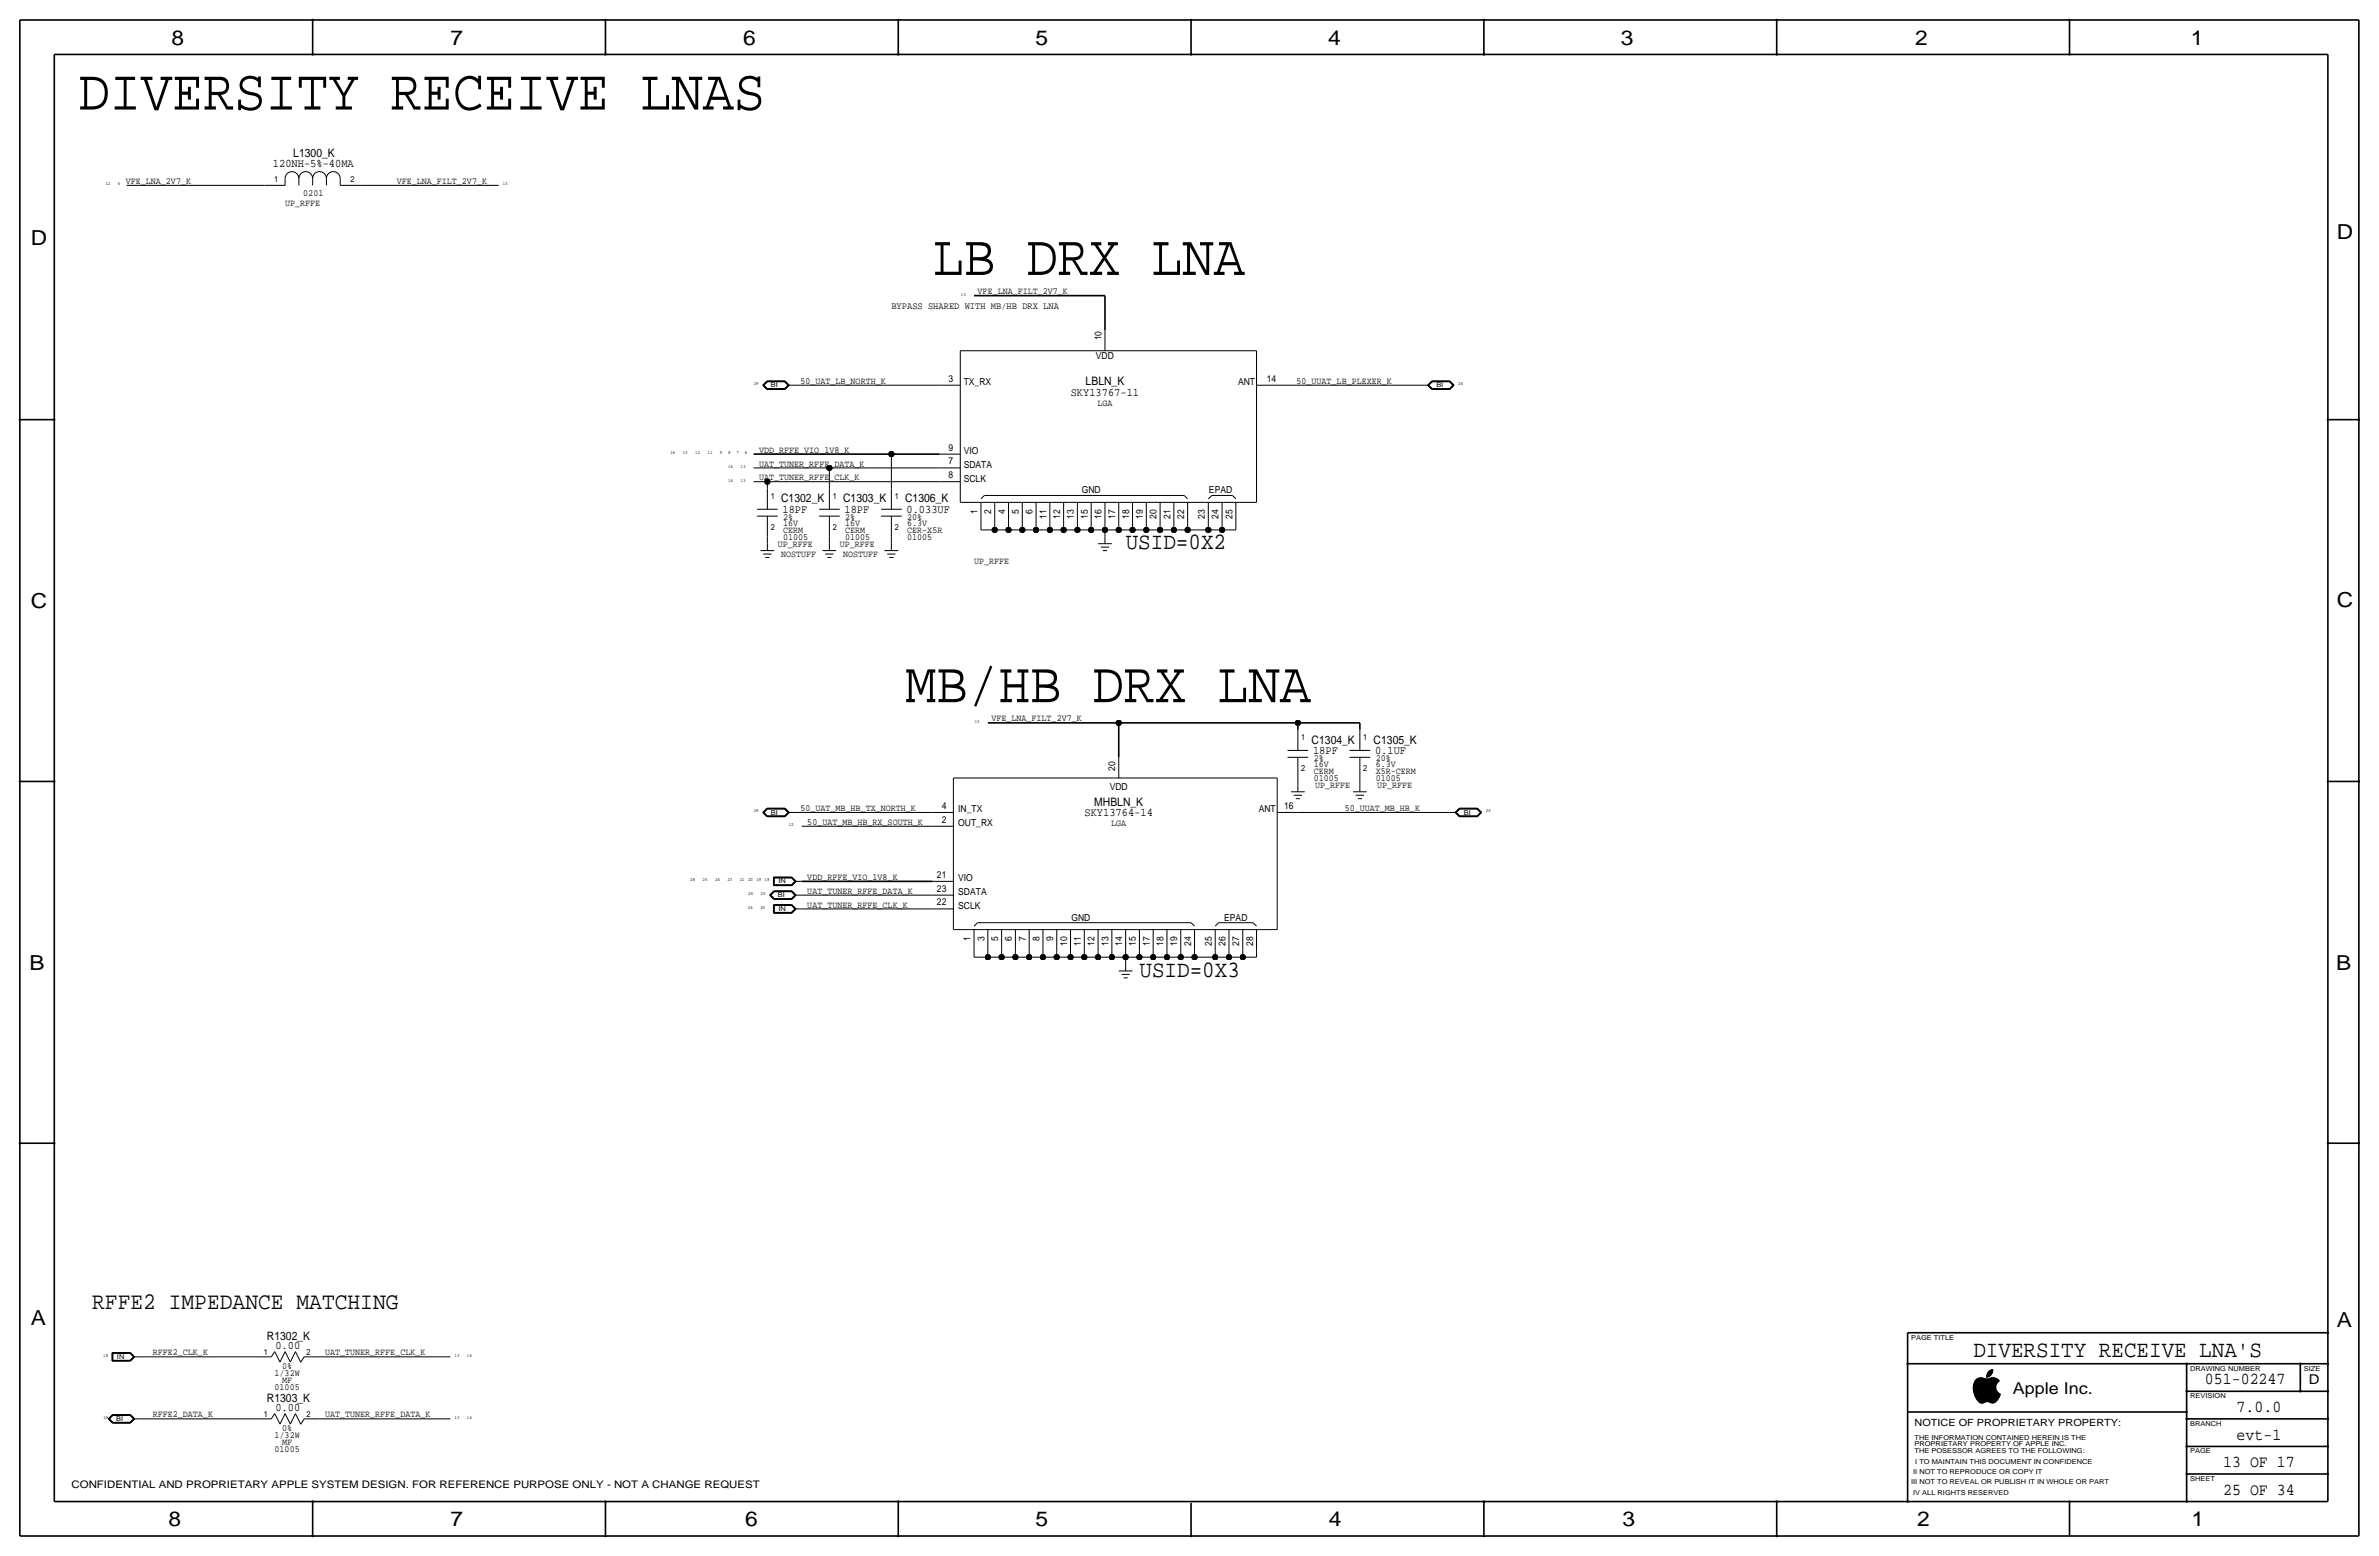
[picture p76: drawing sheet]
<svg xmlns="http://www.w3.org/2000/svg" width="877mm" height="574mm" viewBox="0 0 877 574" stroke-linecap="round" stroke-linejoin="round" font-family="sans-serif">
<defs><g id="words">
<g font-size="21.5">
<text x="28.9" y="40.4">DIVERSITY RECEIVE LNAS</text>
<text x="343.9" y="101.3">LB DRX LNA</text>
<text x="333.7" y="258.8">MB/HB DRX LNA</text>
</g>
<text font-size="8.8" x="34" y="482.3">RFFE2 IMPEDANCE MATCHING</text>
<g font-size="8.6">
<text x="415" y="202.5">USID=0X2</text>
<text x="420.1" y="360">USID=0X3</text>
<text x="727.5" y="500.1">DIVERSITY RECEIVE LNA'S</text>
</g>
<g font-size="7.6">
<text x="63.2" y="16.5">8</text>
<text x="166.1" y="16.5">7</text>
<text x="274" y="16.5">6</text>
<text x="381.7" y="16.5">5</text>
<text x="489.7" y="16.5">4</text>
<text x="597.6" y="16.5">3</text>
<text x="706.1" y="16.5">2</text>
<text x="807.7" y="16.5">1</text>
<text x="861.5" y="88.1">D</text>
<text x="11.4" y="90.4">D</text>
<text x="11.4" y="224.3">C</text>
<text x="861.5" y="223.8">C</text>
<text x="10.8" y="357.6">B</text>
<text x="861.3" y="357.4">B</text>
<text x="11.3" y="488.4">A</text>
<text x="861.5" y="489.2">A</text>
<text x="62.2" y="562.6">8</text>
<text x="166" y="562.6">7</text>
<text x="274.8" y="562.6">6</text>
<text x="381.7" y="562.6">5</text>
<text x="489.9" y="562.6">4</text>
<text x="598.1" y="562.6">3</text>
<text x="706.8" y="562.6">2</text>
<text x="807.9" y="562.6">1</text>
</g>
<g font-size="6.2">
<text x="812.9" y="510.3">051-02247</text>
<text x="824.6" y="520.4">7.0.0</text>
<text x="824.6" y="530.6">evt-1</text>
<text x="819.6" y="540.8">13 OF 17</text>
<text x="819.6" y="550.9">25 OF 34</text>
</g>
<text font-size="6" x="742.1" y="513.9">Apple Inc.</text>
<text font-size="5" x="851.2" y="510.3">D</text>
<g font-size="4.3">
<text x="108.1" y="57.9">L1300_K</text>
<text x="100.6" y="61.5">120NH-5%-40MA</text>
<text x="400.3" y="142">LBLN_K</text>
<text x="394.8" y="145.8">SKY13767-11</text>
<text x="288" y="185.2">C1302_K</text>
<text x="310.8" y="185.2">C1303_K</text>
<text x="333.7" y="185.2">C1306_K</text>
<text x="288.5" y="189">18PF</text>
<text x="311.4" y="189">18PF</text>
<text x="334.2" y="189">0.033UF</text>
<text x="483.6" y="274.1">C1304_K</text>
<text x="506.4" y="274.1">C1305_K</text>
<text x="484.1" y="277.9">18PF</text>
<text x="506.9" y="277.9">0.1UF</text>
<text x="403.4" y="296.9">MHBLN_K</text>
<text x="399.8" y="300.7">SKY13764-14</text>
<text x="98.4" y="493.8">R1302_K</text>
<text x="101.5" y="497.3">0.00</text>
<text x="98.4" y="516.6">R1303_K</text>
<text x="101.5" y="520.2">0.00</text>
</g>
<text font-size="3.8" x="26.4" y="548.4">CONFIDENTIAL AND PROPRIETARY APPLE SYSTEM DESIGN. FOR REFERENCE PURPOSE ONLY - NOT A CHANGE REQUEST</text>
<text font-size="3.7" x="705.8" y="525.5">NOTICE OF PROPRIETARY PROPERTY:</text>
<text font-size="3.6" x="328.6" y="114">BYPASS SHARED WITH MB/HB DRX LNA</text>
<g font-size="3.5">
<text x="46.4" y="67.8">VFE_LNA_2V7_K</text>
<text x="146.3" y="67.8">VFE_LNA_FILT_2V7_K</text>
<text x="105.1" y="75.9">UP_RFFE</text>
<text x="111.8" y="72.4">0201</text>
<text x="360.4" y="108.5">VFE_LNA_FILT_2V7_K</text>
<text x="406.1" y="125.5" transform="rotate(-90 406.1 125.5)">10</text>
<text x="404" y="132.3">VDD</text>
<text x="295.1" y="141.5">50_UAT_LB_NORTH_K</text>
<text x="349.7" y="140.7">3</text>
<text x="355.3" y="142">TX_RX</text>
<text x="456.4" y="142">ANT</text>
<text x="467.1" y="140.7">14</text>
<text x="478" y="141.5">50_UUAT_LB_PLEXER_K</text>
<text x="404.6" y="149.6">LGA</text>
<text x="279.9" y="166.9">VDD_RFFE_VIO_1V8_K</text>
<text x="349.7" y="166.1">9</text>
<text x="355.3" y="167.4">VIO</text>
<text x="279.9" y="172">UAT_TUNER_RFFE_DATA_K</text>
<text x="349.7" y="171.2">7</text>
<text x="355.3" y="172.5">SDATA</text>
<text x="279.9" y="177">UAT_TUNER_RFFE_CLK_K</text>
<text x="349.7" y="176.3">8</text>
<text x="355.3" y="177.5">SCLK</text>
<text x="398.8" y="181.9">GND</text>
<text x="445.7" y="181.9">EPAD</text>
<text x="288.7" y="191.5">2%</text>
<text x="311.6" y="191.5">2%</text>
<text x="334.5" y="191.5">20%</text>
<text x="360.4" y="189.5" transform="rotate(-90 360.4 189.5)">1</text>
<text x="365.4" y="189.5" transform="rotate(-90 365.4 189.5)">2</text>
<text x="370.5" y="189.5" transform="rotate(-90 370.5 189.5)">4</text>
<text x="375.6" y="189.5" transform="rotate(-90 375.6 189.5)">5</text>
<text x="380.7" y="189.5" transform="rotate(-90 380.7 189.5)">6</text>
<text x="385.8" y="191.2" transform="rotate(-90 385.8 191.2)">11</text>
<text x="390.8" y="191.2" transform="rotate(-90 390.8 191.2)">12</text>
<text x="395.9" y="191.2" transform="rotate(-90 395.9 191.2)">13</text>
<text x="401" y="191.2" transform="rotate(-90 401 191.2)">15</text>
<text x="406.1" y="191.2" transform="rotate(-90 406.1 191.2)">16</text>
<text x="411.2" y="191.2" transform="rotate(-90 411.2 191.2)">17</text>
<text x="416.2" y="191.2" transform="rotate(-90 416.2 191.2)">18</text>
<text x="421.3" y="191.2" transform="rotate(-90 421.3 191.2)">19</text>
<text x="426.4" y="191.2" transform="rotate(-90 426.4 191.2)">20</text>
<text x="431.5" y="191.2" transform="rotate(-90 431.5 191.2)">21</text>
<text x="436.6" y="191.2" transform="rotate(-90 436.6 191.2)">22</text>
<text x="444.2" y="191.2" transform="rotate(-90 444.2 191.2)">23</text>
<text x="449.3" y="191.2" transform="rotate(-90 449.3 191.2)">24</text>
<text x="454.4" y="191.2" transform="rotate(-90 454.4 191.2)">25</text>
<text x="288.7" y="193.8">16V</text>
<text x="288.7" y="196.3">CERM</text>
<text x="311.6" y="193.8">16V</text>
<text x="311.6" y="196.3">CERM</text>
<text x="334.5" y="193.8">6.3V</text>
<text x="334.5" y="196.3">CER-X5R</text>
<text x="286.7" y="201.7">UP_RFFE</text>
<text x="288.7" y="198.9">01005</text>
<text x="309.6" y="201.7">UP_RFFE</text>
<text x="311.6" y="198.9">01005</text>
<text x="334.5" y="198.9">01005</text>
<text x="288" y="205.5">NOSTUFF</text>
<text x="310.8" y="205.5">NOSTUFF</text>
<text x="359.1" y="208">UP_RFFE</text>
<text x="365.5" y="265.9">VFE_LNA_FILT_2V7_K</text>
<text x="484.3" y="280.4">2%</text>
<text x="507.2" y="280.4">20%</text>
<text x="411.2" y="284.2" transform="rotate(-90 411.2 284.2)">20</text>
<text x="484.3" y="287.8">01005</text>
<text x="484.3" y="282.7">16V</text>
<text x="484.3" y="285.2">CERM</text>
<text x="507.2" y="287.8">01005</text>
<text x="507.2" y="282.7">6.3V</text>
<text x="507.2" y="285.2">X5R-CERM</text>
<text x="409.1" y="291.1">VDD</text>
<text x="484.8" y="290.6">UP_RFFE</text>
<text x="507.7" y="290.6">UP_RFFE</text>
<text x="295.1" y="299">50_UAT_MB_HB_TX_NORTH_K</text>
<text x="347.2" y="298.2">4</text>
<text x="353.3" y="299.5">IN_TX</text>
<text x="464.1" y="299.5">ANT</text>
<text x="473.4" y="298.2">16</text>
<text x="495.8" y="299">50_UUAT_MB_HB_K</text>
<text x="297.6" y="304">50_UAT_MB_HB_RX_SOUTH_K</text>
<text x="347.2" y="303.3">2</text>
<text x="353.3" y="304.5">OUT_RX</text>
<text x="409.7" y="304.5">LGA</text>
<text x="345.4" y="323.6">21</text>
<text x="297.6" y="324.4">VDD_RFFE_VIO_1V8_K</text>
<text x="297.6" y="329.4">UAT_TUNER_RFFE_DATA_K</text>
<text x="345.4" y="328.7">23</text>
<text x="353.3" y="324.9">VIO</text>
<text x="353.3" y="329.9">SDATA</text>
<text x="297.6" y="334.5">UAT_TUNER_RFFE_CLK_K</text>
<text x="345.4" y="333.8">22</text>
<text x="353.3" y="335">SCLK</text>
<text x="395" y="339.6">GND</text>
<text x="451.3" y="339.6">EPAD</text>
<text x="357.8" y="346.9" transform="rotate(-90 357.8 346.9)">1</text>
<text x="362.9" y="346.9" transform="rotate(-90 362.9 346.9)">3</text>
<text x="368" y="346.9" transform="rotate(-90 368 346.9)">5</text>
<text x="373.1" y="346.9" transform="rotate(-90 373.1 346.9)">6</text>
<text x="378.1" y="346.9" transform="rotate(-90 378.1 346.9)">7</text>
<text x="383.2" y="346.9" transform="rotate(-90 383.2 346.9)">8</text>
<text x="388.3" y="346.9" transform="rotate(-90 388.3 346.9)">9</text>
<text x="393.4" y="348.7" transform="rotate(-90 393.4 348.7)">10</text>
<text x="398.5" y="348.7" transform="rotate(-90 398.5 348.7)">11</text>
<text x="403.5" y="348.7" transform="rotate(-90 403.5 348.7)">12</text>
<text x="408.6" y="348.7" transform="rotate(-90 408.6 348.7)">13</text>
<text x="413.7" y="348.7" transform="rotate(-90 413.7 348.7)">14</text>
<text x="418.8" y="348.7" transform="rotate(-90 418.8 348.7)">15</text>
<text x="423.9" y="348.7" transform="rotate(-90 423.9 348.7)">17</text>
<text x="429" y="348.7" transform="rotate(-90 429 348.7)">18</text>
<text x="434" y="348.7" transform="rotate(-90 434 348.7)">19</text>
<text x="439.1" y="348.7" transform="rotate(-90 439.1 348.7)">24</text>
<text x="446.7" y="348.7" transform="rotate(-90 446.7 348.7)">25</text>
<text x="451.8" y="348.7" transform="rotate(-90 451.8 348.7)">26</text>
<text x="456.9" y="348.7" transform="rotate(-90 456.9 348.7)">27</text>
<text x="462" y="348.7" transform="rotate(-90 462 348.7)">28</text>
<text x="56.3" y="499.6">RFFE2_CLK_K</text>
<text x="119.8" y="499.6">UAT_TUNER_RFFE_CLK_K</text>
<text x="101.2" y="507.2">1/32W</text>
<text x="104" y="504.7">0%</text>
<text x="104" y="509.8">MF</text>
<text x="101.2" y="512.3">01005</text>
<text x="56.3" y="522.5">RFFE2_DATA_K</text>
<text x="104" y="527.6">0%</text>
<text x="119.8" y="522.5">UAT_TUNER_RFFE_DATA_K</text>
<text x="101.2" y="530.1">1/32W</text>
<text x="104" y="532.6">MF</text>
<text x="101.2" y="535.2">01005</text>
</g>
<g font-size="3.1">
<text x="101" y="67.1">1</text>
<text x="129.2" y="67.1">2</text>
<text x="284.2" y="183.9">1</text>
<text x="307" y="183.9">1</text>
<text x="329.9" y="183.9">1</text>
<text x="284.2" y="195.3">2</text>
<text x="307" y="195.3">2</text>
<text x="329.9" y="195.3">2</text>
<text x="479.8" y="272.8">1</text>
<text x="502.6" y="272.8">1</text>
<text x="479.8" y="284.2">2</text>
<text x="502.6" y="284.2">2</text>
<text x="97.2" y="499.4">1</text>
<text x="113" y="499.4">2</text>
<text x="97.2" y="522.2">1</text>
<text x="113" y="522.2">2</text>
</g>
<g font-size="2.5">
<text x="284.2" y="142.7">BI</text>
<text x="529.5" y="142.7">BI</text>
<text x="284.2" y="300.2">BI</text>
<text x="539.7" y="300.2">BI</text>
<text x="287" y="325.6">IN</text>
<text x="286.7" y="330.7">BI</text>
<text x="287" y="335.8">IN</text>
<text x="704.5" y="493.8">PAGE TITLE</text>
<text x="43.1" y="500.9">IN</text>
<text x="807.4" y="505.2">DRAWING NUMBER</text>
<text x="849.3" y="505.2">SIZE</text>
<text x="807.4" y="515.4">REVISION</text>
<text x="42.9" y="523.7">BI</text>
<text x="807.4" y="525.5">BRANCH</text>
<text x="705.8" y="533.1">PROPRIETARY PROPERTY OF APPLE INC.</text>
<text x="705.8" y="530.6">THE INFORMATION CONTAINED HEREIN IS THE</text>
<text x="705.8" y="535.7">THE POSESSOR AGREES TO THE FOLLOWING:</text>
<text x="706.1" y="539.5">I TO MAINTAIN THIS DOCUMENT IN CONFIDENCE</text>
<text x="807.4" y="535.7">PAGE</text>
<text x="705.3" y="543.3">II NOT TO REPRODUCE OR COPY IT</text>
<text x="807.4" y="545.8">SHEET</text>
<text x="704.5" y="547.1">III NOT TO REVEAL OR PUBLISH IT IN WHOLE OR PART</text>
<text x="705.3" y="550.9">IV ALL RIGHTS RESERVED</text>
</g>
<g font-size="1.7">
<text x="38.9" y="68.3">12</text>
<text x="43.4" y="68.3">5</text>
<text x="185.4" y="68.3">13</text>
<text x="354.3" y="109">13</text>
<text x="277.9" y="142">29</text>
<text x="537.6" y="142">26</text>
<text x="247.1" y="167.4">16</text>
<text x="251.7" y="167.4">13</text>
<text x="256.3" y="167.4">12</text>
<text x="260.9" y="167.4">11</text>
<text x="265.4" y="167.4">9</text>
<text x="268.5" y="167.4">8</text>
<text x="271.5" y="167.4">7</text>
<text x="274.6" y="167.4">6</text>
<text x="268.4" y="172.5">14</text>
<text x="273" y="172.5">13</text>
<text x="268.4" y="177.5">14</text>
<text x="273" y="177.5">13</text>
<text x="359.4" y="266.4">13</text>
<text x="277.9" y="299.5">29</text>
<text x="547.8" y="299.5">26</text>
<text x="290.8" y="304.5">12</text>
<text x="254.5" y="324.9">28</text>
<text x="259" y="324.9">25</text>
<text x="263.6" y="324.9">24</text>
<text x="268.2" y="324.9">23</text>
<text x="272.7" y="324.9">21 20 19 18</text>
<text x="275.8" y="329.9">26</text>
<text x="280.4" y="329.9">25</text>
<text x="275.7" y="335">26</text>
<text x="280.3" y="335">25</text>
<text x="38" y="500.1">18</text>
<text x="167.6" y="500.1">13</text>
<text x="172.2" y="500.1">14</text>
<text x="38.2" y="523">18</text>
<text x="167.6" y="523">13</text>
<text x="172.2" y="523">14</text>
</g>
</g></defs>
<g fill="none" stroke="#000" stroke-width=".37">
<path d="M46.7 68.3h50.8zM97.5 68.3h7.6zM105.1 65.8a2.54 2.54 0 0 1 2.5-2.5 2.54 2.54 0 0 1 2.6 2.5 2.54 2.54 0 0 1 2.5-2.5 2.54 2.54 0 0 1 2.6 2.5 2.54 2.54 0 0 1 2.5-2.5 2.54 2.54 0 0 1 2.5 2.5 2.54 2.54 0 0 1 2.6-2.5 2.54 2.54 0 0 1 2.5 2.5M105.1 65.8v2.5zM110.2 65.8v2.5zM115.3 65.8v2.5zM120.3 65.8v2.5zM125.4 68.3h7.6zM125.4 65.8v2.5zM133 68.3h50.8zM354 129.3h109.2zM354 129.3v55.9z"/>
<path d="M407.4 121.7v7.6zM463.2 129.3v55.9zM281.2 142l1.6-1.6zM281.2 142l1.6 1.6zM281.3 142l1.5-1.5zM281.3 142l1.5 1.5zM281.5 142l1.4-1.4zM281.5 142l1.4 1.4zM281.6 142l1.3 1.3zM282.8 140.4h6.6zM282.8 143.6h6.6zM282.8 140.5h6.6z"/>
<path d="M282.8 143.5h6.6zM282.9 143.4h6.4zM282.9 140.6h6.4zM282.9 143.3h6.4zM282.9 140.7h6.4zM282.9 140.7l-1.3 1.3zM289.3 140.7l1.2 1.3zM289.3 143.4l1.4-1.4zM289.3 140.6l1.4 1.4zM289.4 143.5l1.4-1.5zM289.4 140.5l1.4 1.5zM289.4 140.4l1.6 1.6z"/>
<path d="M289.4 143.6l1.6-1.6zM290.5 142l-1.2 1.3zM290.5 142h2.6zM293.1 142h53.3zM346.4 142h7.6zM463.2 142h7.7zM470.9 142h53.3zM524.2 142h2.5zM526.3 142l1.6 1.6zM526.3 142l1.6-1.6zM526.4 142l1.5-1.5zM526.4 142l1.5 1.5z"/>
<path d="M526.6 142l1.4-1.4zM526.6 142l1.4 1.4zM526.7 142l1.3 1.3zM526.7 142l1.3-1.3zM527.9 143.6h6.6zM527.9 140.4h6.6zM527.9 143.5h6.6zM527.9 140.5h6.6zM528 140.6h6.4zM528 143.4h6.4zM528 143.3h6.4zM528 140.7h6.4z"/>
<path d="M534.4 143.3l1.2-1.3zM534.4 140.7l1.2 1.3zM534.4 140.6l1.4 1.4zM534.5 140.5l1.4 1.5zM534.5 143.5l1.4-1.5zM534.5 140.4l1.6 1.6zM534.5 143.6l1.6-1.6zM535.8 142l-1.4 1.4zM277.8 177.5h5.1zM277.8 172.5h28zM282.9 177.5h63.5zM282.9 177.5v2.6z"/>
<path d="M305.8 172.5h40.6zM305.8 172.5v7.6zM328.6 167.4v12.7zM346.4 177.5h7.6zM346.4 172.5h7.6zM346.4 167.4h7.6zM279.1 187.7h7.6zM279.1 190.2h7.6zM282.9 197.9v2.5zM282.9 180.1v7.6zM282.9 190.2v7.7zM302 187.7h7.6z"/>
<path d="M302 190.2h7.6zM305.8 197.9v2.5zM305.8 180.1v7.6zM305.8 190.2v7.7zM324.8 190.2h7.6zM324.8 187.7h7.6zM328.6 197.9v2.5zM328.6 180.1v7.6zM328.6 190.2v7.7zM354 185.2h109.2zM361.6 192.8v2.5zM361.6 195.3h5.1z"/>
<path d="M361.6 185.2v7.6zM361.6 183.9l1.3-1.3zM362.9 182.6h73.7zM366.7 195.3h5.1zM366.7 192.8v2.5zM366.7 185.2v7.6zM371.8 195.3h5.1zM371.8 192.8v2.5zM371.8 185.2v7.6zM376.9 195.3h5.1zM376.9 192.8v2.5zM376.9 185.2v7.6z"/>
<path d="M382 195.3h5zM382 192.8v2.5zM382 185.2v7.6zM387 195.3h5.1zM387 192.8v2.5zM387 185.2v7.6zM392.1 195.3h5.1zM392.1 192.8v2.5zM392.1 185.2v7.6zM397.2 195.3h5.1zM397.2 192.8v2.5zM397.2 185.2v7.6z"/>
<path d="M402.3 195.3h5.1zM402.3 192.8v2.5zM402.3 185.2v7.6zM407.4 195.3h5zM407.4 192.8v2.5zM407.4 195.3v2.6zM407.4 185.2v7.6zM407.4 197.9v2.5zM412.4 192.8v2.5zM412.4 195.3h5.1zM412.4 185.2v7.6zM417.5 195.3h5.1z"/>
<path d="M417.5 192.8v2.5zM417.5 185.2v7.6zM422.6 195.3h5.1zM422.6 192.8v2.5zM422.6 185.2v7.6zM427.7 195.3h5.1zM427.7 192.8v2.5zM427.7 185.2v7.6zM432.8 195.3h5zM432.8 192.8v2.5zM432.8 185.2v7.6zM436.6 182.6l1.2 1.3z"/>
<path d="M437.8 192.8v2.5zM437.8 195.3h7.7zM437.8 185.2v7.6zM445.5 192.8v2.5zM445.5 195.3h5zM445.5 185.2v7.6zM446.7 182.6l-1.2 1.3zM446.7 182.6h7.7zM450.5 195.3h5.1zM450.5 192.8v2.5zM450.5 185.2v7.6zM454.4 182.6l1.2 1.3z"/>
<path d="M455.6 192.8v2.5zM455.6 185.2v7.6zM280.4 202.9h5zM281.4 204.2h3zM282.1 205.5h1.6zM282.9 200.4v2.5zM303.2 202.9h5.1zM304.2 204.2h3.1zM305 205.5h1.5zM305.8 200.4v2.5zM326.1 202.9h5.1zM327.1 204.2h3z"/>
<path d="M327.9 205.5h1.5zM328.6 200.4v2.5zM404.8 200.4h5.1zM405.8 201.7h3.1zM406.6 202.9h1.5zM412.4 279.1v7.7zM474.7 279.1h7.6zM474.7 276.6h7.6zM478.5 269v7.6zM478.5 279.1v7.7zM497.5 279.1h7.7zM497.5 276.6h7.7z"/>
<path d="M501.3 269v7.6zM501.3 279.1v7.7zM281.2 299.5l1.6-1.6zM281.2 299.5l1.6 1.5zM281.3 299.5l1.5-1.5zM281.3 299.5l1.5 1.4zM281.5 299.5l1.4-1.4zM281.5 299.5l1.4 1.3zM281.6 299.5l1.3 1.2zM281.6 299.5l1.3-1.3zM282.8 297.9h6.6zM282.8 298h6.6z"/>
<path d="M282.9 298.1h6.4zM282.9 298.2h6.4zM289.3 298.2l1.2 1.3zM289.3 298.1l1.4 1.4zM289.4 298l1.4 1.5zM289.4 297.9l1.6 1.6zM290.5 299.5h2.6zM293.1 299.5h50.8zM343.9 299.5h7.6zM351.5 286.8h119.4zM351.5 286.8v55.8zM470.9 286.8v55.8z"/>
<path d="M470.9 299.5h7.6zM475.9 291.8h5.1zM477 293.1h3zM477.7 294.4h1.5zM478.5 299.5h55.9zM478.5 286.8v2.5zM478.5 289.3v2.5zM498.8 291.8h5.1zM499.8 293.1h3.1zM500.6 294.4h1.5zM501.3 286.8v2.5zM501.3 289.3v2.5z"/>
<path d="M534.4 299.5h2.5zM536.4 299.5l1.6 1.5zM536.4 299.5l1.6-1.6zM536.6 299.5l1.5-1.5zM536.6 299.5l1.5 1.4zM536.8 299.5l1.3 1.3zM536.8 299.5l1.3-1.4zM536.9 299.5l1.3 1.2zM536.9 299.5l1.3-1.3zM538 297.9h6.7zM538.1 298h6.5zM538.1 298.1h6.5z"/>
<path d="M538.2 298.2h6.3zM544.5 298.2l1.3 1.3zM544.6 298.1l1.3 1.4zM544.6 298l1.5 1.5zM544.7 297.9l1.6 1.6zM282.8 301h6.6zM282.8 300.9h6.6zM282.9 300.8h6.4zM282.9 300.7h6.4zM289.3 300.7l1.2-1.2zM289.3 300.8l1.4-1.3zM289.4 300.9l1.4-1.4z"/>
<path d="M289.4 301l1.6-1.5zM295.6 304.5h48.3zM343.9 304.5h7.6zM538 301h6.7zM538.1 300.9h6.5zM538.1 300.8h6.5zM538.2 300.7h6.3zM544.5 300.7l1.3-1.2zM544.6 300.8l1.3-1.3zM544.6 300.9l1.5-1.4zM544.7 301l1.6-1.5zM283.7 329.9l1.6 1.6z"/>
<path d="M283.7 329.9l1.6-1.5zM283.9 329.9l1.4-1.4zM283.9 329.9l1.4 1.5zM284 329.9l1.4-1.3zM284 329.9l1.4 1.4zM284.2 329.9l1.2 1.3zM284.2 329.9l1.2-1.2zM285.1 323.3v3.1zM285.1 326.4h6.8zM285.1 333.5v3.1zM285.1 336.6h6.8zM285.1 323.3h6.8z"/>
<path d="M285.1 333.5h6.8zM285.2 323.4v2.9zM285.2 326.3h6.7zM285.2 333.6v2.9zM285.2 336.5h6.7zM285.2 323.4h6.7zM285.2 333.6h6.7zM285.3 331.5h6.6zM285.3 328.4h6.6zM285.3 328.5h6.6zM285.3 323.5v2.7zM285.3 326.2h6.5z"/>
<path d="M285.3 331.4h6.6zM285.3 333.7v2.7zM285.3 336.4h6.5zM285.3 323.5h6.5zM285.3 333.7h6.5zM285.4 331.3h6.4zM285.4 328.6h6.4zM285.4 323.6h6.4zM285.4 328.7h6.4zM285.4 333.8h6.4zM285.4 323.6v2.5zM285.4 326.1h6.4z"/>
<path d="M285.4 331.2h6.4zM285.4 333.8v2.5zM285.4 336.3h6.4zM291.8 326.1l1.3-1.2zM291.8 331.2l1.3-1.3zM291.8 336.3l1.3-1.3zM291.8 323.6l1.3 1.3zM291.8 328.7l1.3 1.2zM291.8 333.8l1.3 1.2zM291.8 326.2l1.4-1.3zM291.8 331.3l1.4-1.4zM291.8 336.4l1.4-1.4z"/>
<path d="M291.8 323.5l1.4 1.4zM291.8 328.6l1.4 1.3zM291.8 333.7l1.4 1.3zM291.9 323.4l1.5 1.5zM291.9 328.5l1.5 1.4zM291.9 333.6l1.5 1.4zM291.9 326.3l1.5-1.4zM291.9 331.4l1.5-1.5zM291.9 336.5l1.5-1.5zM291.9 323.3l1.6 1.6zM291.9 328.4l1.6 1.5zM291.9 333.5l1.6 1.5z"/>
<path d="M291.9 326.4l1.6-1.5zM291.9 331.5l1.6-1.6zM291.9 336.6l1.6-1.6zM293.1 324.9h2.5zM293.1 329.9h2.5zM293.1 335h2.5zM295.6 335h48.3zM295.6 329.9h48.3zM343.9 335h7.6zM343.9 324.9h7.6zM343.9 329.9h7.6zM351.5 342.6h119.4z"/>
<path d="M359.1 350.3v2.5zM359.1 352.8h5.1zM359.1 342.6v7.7zM359.1 341.4l1.3-1.3zM360.4 340.1h78.7zM364.2 352.8h5.1zM364.2 350.3v2.5zM364.2 342.6v7.7zM369.3 352.8h5zM369.3 350.3v2.5zM369.3 342.6v7.7zM374.3 352.8h5.1z"/>
<path d="M374.3 350.3v2.5zM374.3 342.6v7.7zM379.4 350.3v2.5zM379.4 352.8h5.1zM379.4 342.6v7.7zM384.5 352.8h5.1zM384.5 350.3v2.5zM384.5 342.6v7.7zM389.6 352.8h5.1zM389.6 350.3v2.5zM389.6 342.6v7.7zM394.7 352.8h5z"/>
<path d="M394.7 350.3v2.5zM394.7 342.6v7.7zM399.7 350.3v2.5zM399.7 352.8h5.1zM399.7 342.6v7.7zM404.8 350.3v2.5zM404.8 342.6v7.7zM404.8 352.8h5.1zM409.9 352.8h5.1zM409.9 350.3v2.5zM409.9 342.6v7.7zM412.4 357.9h5.1z"/>
<path d="M413.5 359.2h3zM415 352.8h5.1zM415 350.3v2.5zM415 352.8v2.5zM415 342.6v7.7zM415 355.3v2.6zM420.1 352.8h5zM420.1 350.3v2.5zM420.1 342.6v7.7zM425.1 350.3v2.5zM425.1 352.8h5.1zM425.1 342.6v7.7z"/>
<path d="M430.2 352.8h5.1zM430.2 350.3v2.5zM430.2 342.6v7.7zM435.3 352.8h5.1zM435.3 350.3v2.5zM435.3 342.6v7.7zM439.1 340.1l1.3 1.3zM440.4 352.8h7.6zM440.4 350.3v2.5zM440.4 342.6v7.7zM448 350.3v2.5zM448 342.6v7.7z"/>
<path d="M448 341.4l1.3-1.3zM448 352.8h5.1zM449.3 340.1h12.7zM453.1 352.8h5.1zM453.1 350.3v2.5zM453.1 342.6v7.7zM458.2 350.3v2.5zM458.2 342.6v7.7zM458.2 352.8h5zM462 340.1l1.2 1.3zM463.2 350.3v2.5zM463.2 342.6v7.7z"/>
<path d="M414.2 360.4h1.5zM41.3 498.6h6.8zM41.3 498.6v3.1zM41.4 498.7h6.7zM41.4 498.7v2.9zM41.5 498.8h6.5zM41.5 498.8v2.7zM41.6 498.9v2.5zM41.6 498.9h6.4zM48 498.9l1.2 1.2zM48 498.8l1.4 1.3zM48.1 498.7l1.4 1.4z"/>
<path d="M48.1 498.6l1.6 1.5zM101.3 498.2l1.9 3.9zM101.3 498.2l-1.3 1.9zM105.1 498.2l-1.9 3.9zM105.1 498.2l1.9 3.9zM108.9 498.2l-1.9 3.9zM108.9 498.2l1.9 3.9zM41.3 501.7h6.8zM41.4 501.6h6.7zM41.5 501.5h6.5zM41.6 501.4h6.4zM48 501.4l1.2-1.3z"/>
<path d="M48 501.5l1.4-1.4zM48.1 501.6l1.4-1.5zM48.1 501.7l1.6-1.6zM49.2 500.1h2.6zM51.8 500.1h43.1zM94.9 500.1h5.1zM112.1 500.1l-1.3 2.1zM112.1 500.1h5.7zM117.8 500.1h48.3zM727.5 512.2h8.4zM727.5 512.3h8.4zM727.5 512.4h8.5z"/>
<path d="M727.5 511.2h8.2zM727.5 511.3h8.2zM727.5 511.5h8.2zM727.5 511.4h8.2zM727.5 512h8.3zM727.5 512.1h8.3zM727.5 511.7h8.3zM727.5 511.8h8.3zM727.5 511.6h8.3zM727.5 511.9h8.3zM727.5 511.1h8.3zM727.6 512.8h8.6z"/>
<path d="M727.6 510.8h8.2zM727.6 511h8.2zM727.6 510.9h8.2zM727.6 510.7h8.2zM727.6 512.5h8.4zM727.6 512.6h8.4zM727.6 512.7h8.5zM727.6 512.9h8.6zM727.6 510.6h8.3zM727.6 510.5h8.3zM727.6 513h8.7zM727.6 513.1h8.8z"/>
<path d="M727.7 513.2h8.8zM727.7 510.2h8.3zM727.7 510.4h8.2zM727.7 510.3h8.3zM727.7 513.4h9.1zM727.7 513.3h9zM727.7 510.1h8.3zM727.8 509.9h8.4zM727.8 513.5h9.1zM727.8 510h8.3zM727.8 513.6h9.2zM727.8 513.8h9.6z"/>
<path d="M727.8 509.8h8.5zM727.8 513.7h9.4zM727.9 513.9h9.5zM727.9 509.7h8.4zM727.9 509.6h8.5zM727.9 514.1h9.5zM727.9 514h9.5zM728 514.2h9.4zM728 509.5h8.5zM728 509.4h8.6zM728 509.3h8.7zM728 514.4h9.3z"/>
<path d="M728.1 509.2h8.8zM728.1 514.5h9.2zM728.1 514.6h9.1zM728.1 509.1h8.9zM728.2 514.7h9zM728.2 509h8.8zM728.2 514.8h9zM728.3 514.9h8.8zM728.3 508.9h8.7zM728.3 515h8.8zM728.3 508.8h8.6zM728.3 515.1h8.7z"/>
<path d="M728.4 508.7h8.4zM728.4 515.2h8.6zM728.5 515.3h8.4zM728.5 515.4h8.4zM728.5 508.6h8.2zM728.6 515.5h8.2zM728.6 508.5h7.9zM728.7 515.6h8zM728.7 515.7h8zM728.7 508.4h7.7zM728.8 515.8h7.7zM728.9 515.9h7.6z"/>
<path d="M728.9 508.3h3.1zM728.9 516h7.5zM729 508.2h2.6zM729 516.1h7.3zM729.1 516.2h7.1zM729.2 516.3h6.9zM729.2 508.1a4.7 4.7 0 0 0-1.2 6.3l1.8 2.6 .8 .2 1-.3M729.3 508.1h2.1zM729.3 516.4h6.7zM729.4 516.5h6.5zM729.5 516.6h6.3zM729.6 516.7h2.5z"/>
<path d="M729.6 507.9h1.4zM729.7 516.8h2.1zM729.8 516.9h1.9zM729.9 517h1.6zM730.2 517.1h1zM732.4 507.5h.6zM732.4 507.6h.4zM732.4 507.4h.8zM732.4 507.3h1zM732.4 507.1h1.3zM732.4 507h1.4zM732.4 507.2h1.2z"/>
<path d="M732.5 506.9h1.4zM732.5 506.8h1.5zM732.5 506.6h1.7zM732.5 506.7h1.6zM732.6 506.5h1.7zM732.6 506.4h1.7zM732.7 506.3h1.7zM732.7 506.2h1.7zM732.8 506.1h1.7zM732.8 506h1.7zM732.9 505.9h1.6zM733 505.8h1.6z"/>
<path d="M733.1 505.7h1.5zM733.1 508.3h3.1zM733.2 505.6h1.4zM733.2 516.7h2.5zM733.3 505.5h1.4zM733.4 508.2h2.6zM733.4 505.4h1.3zM733.6 505.3h1.1zM733.6 516.8h2zM733.6 508.1a2.99 2.99 0 0 1 3.5 1 2.71 2.71 0 0 0-1.3 2.5 2.71 2.71 0 0 0 1.7 2.3 3.5 3.5 0 0 1-3.1 3.2l-1.6-.4-1.1 .2M733.7 508.1h2.1zM733.7 508.1l-1.3 .2-1.9-.4-1.3 .2"/>
<path d="M733.7 505.2h1zM733.8 516.9h1.7zM733.9 505.1h.8zM733.9 507.9h1.6zM734 517h1.3zM734.1 505h.6zM734.3 507.8h.8zM734.3 504.9h.4zM734.3 517.1h.7zM734.7 504.7a2.81 2.81 0 0 0-2.3 3 2.71 2.71 0 0 0 2.3-2.9M39.9 523l1.6 1.6zM39.9 523l1.6-1.6z"/>
<path d="M40 523l1.5-1.5zM40 523l1.5 1.5zM40.2 523l1.4-1.4zM40.2 523l1.4 1.4zM40.3 523l1.3 1.3zM40.3 523l1.3-1.3zM41.5 521.4h6.6zM41.5 524.6h6.6zM41.5 521.5h6.6zM41.5 524.5h6.6zM41.6 524.4h6.4zM41.6 521.6h6.4z"/>
<path d="M41.6 524.3h6.4zM41.6 521.7h6.4zM48 521.7l1.2 1.3zM48 524.4l1.4-1.4zM48 521.6l1.4 1.4zM48.1 521.5l1.4 1.5zM48.1 524.5l1.4-1.5zM48.1 524.6l1.6-1.6zM48.1 521.4l1.6 1.6zM49.2 523h2.6zM49.2 523l-1.2 1.3zM51.8 523h43.1z"/>
<path d="M94.9 523h5.1zM101.3 521.1l1.9 3.8zM101.3 521.1l-1.3 1.9zM105.1 521.1l-1.9 3.8zM105.1 521.1l1.9 3.8zM108.9 521.1l-1.9 3.8zM108.9 521.1l1.9 3.8zM112.1 523l-1.3 2zM112.1 523h5.7zM117.8 523h48.3z"/>
</g>
<g fill="none" stroke="#000" stroke-width=".6" stroke-linecap="butt">
<path d="M7.3 7.4v558.8zM7.3 7.4h862.3zM115.3 7.4v12.7zM223.2 7.4v12.7zM331.2 7.4v12.7zM439.1 7.4v12.7zM547.1 7.4v12.7zM655 7.4v12.7zM763 7.4v12.7zM869.6 7.4v558.8zM20 20.1v533.4zM20 20.1h838.2z"/>
<path d="M858.2 20.1v533.4zM359.1 109h48.3zM407.4 109v12.7zM7.3 154.7h12.7zM858.2 154.7h11.4zM277.8 167.4h50.8zM328.6 167.4h17.8zM364.2 266.4h48.2zM412.4 266.4v12.7zM412.4 266.4h66.1zM478.5 266.4h22.8zM478.5 266.4v2.6z"/>
<path d="M501.3 266.4v2.6zM7.3 288h12.7zM858.2 288h11.4zM295.6 324.9h48.3zM7.3 421.4h12.7zM858.2 421.4h11.4zM703.3 491.2v62.3zM703.3 491.2h154.9zM703.3 502.7h154.9zM806.1 502.7v50.8zM806.1 512.8h52.1zM848.1 502.7v10.1z"/>
<path d="M703.3 520.4h102.8zM806.1 533.1h52.1zM806.1 523h52.1zM20 553.5h838.2zM115.3 553.5v12.7zM223.2 553.5v12.7zM331.2 553.5v12.7zM439.1 554v12.2zM547.1 553.5v12.7zM655 553.5v12.7zM763 553.5v12.7zM806.1 543.3h52.1z"/>
<path d="M7.3 566.2h862.3z"/>
</g>
<g fill="#000" stroke="#000" stroke-width=".37">
<path d="M115.1 7.2h.4v.3h-.4zM115.1 19.9h.4v.3h-.4zM223 7.2h.4v.3h-.4zM223 19.9h.4v.3h-.4zM331 19.9h.4v.3h-.4zM331 7.2h.4v.3h-.4zM438.9 7.2h.4v.3h-.4zM438.9 19.9h.4v.3h-.4zM546.9 7.2h.4v.3h-.4zM546.9 19.9h.4v.3h-.4zM654.8 19.9h.4v.3h-.4zM654.8 7.2h.4v.3h-.4z"/>
<path d="M762.8 19.9h.4v.3h-.4zM762.8 7.2h.4v.3h-.4zM7.1 154.5h.4v.4h-.4zM19.8 154.5h.4v.4h-.4zM858 154.5h.4v.4h-.4zM869.5 154.5h.3v.4h-.3zM7.1 287.9h.4v.3h-.4zM19.8 287.9h.4v.3h-.4zM858 287.9h.4v.3h-.4zM869.5 287.9h.3v.3h-.3zM7.1 421.2h.4v.4h-.4zM19.8 421.2h.4v.4h-.4z"/>
<path d="M858 421.2h.4v.4h-.4zM869.5 421.2h.3v.4h-.3zM858 491.1h.4v.3h-.4zM703.1 502.5h.4v.3h-.4zM806 502.5h.3v.3h-.3zM806 512.7h.3v.3h-.3zM847.9 512.7h.3v.3h-.3zM847.9 502.5h.3v.3h-.3zM858 502.5h.4v.3h-.4zM858 512.7h.4v.3h-.4zM806 520.3h.3v.3h-.3zM806 522.8h.3v.4h-.3z"/>
<path d="M806 533h.3v.3h-.3zM858 522.8h.4v.4h-.4zM858 533h.4v.3h-.4zM115.1 553.3h.4v.3h-.4zM223 553.3h.4v.3h-.4zM331 553.3h.4v.3h-.4zM546.9 553.3h.4v.3h-.4zM654.8 553.3h.4v.3h-.4zM703.1 553.3h.4v.3h-.4zM762.8 553.3h.4v.3h-.4zM806 543.1h.3v.4h-.3zM806 553.3h.3v.3h-.3z"/>
<path d="M858 543.1h.4v.4h-.4zM115.1 566h.4v.3h-.4zM223 566h.4v.3h-.4zM331 566h.4v.3h-.4zM438.9 566h.4v.3h-.4zM546.9 566h.4v.3h-.4zM654.8 566h.4v.3h-.4z"/>
<circle cx="282.9" cy="177.5" r="1.02"/>
<circle cx="305.8" cy="172.5" r="1.02"/>
<circle cx="328.6" cy="167.4" r="1.02"/>
<circle cx="366.7" cy="195.3" r="1.02"/>
<circle cx="371.8" cy="195.3" r="1.02"/>
<circle cx="376.9" cy="195.3" r="1.02"/>
<circle cx="382" cy="195.3" r="1.02"/>
<circle cx="387" cy="195.3" r="1.02"/>
<circle cx="392.1" cy="195.3" r="1.02"/>
<circle cx="397.2" cy="195.3" r="1.02"/>
<circle cx="402.3" cy="195.3" r="1.02"/>
<circle cx="407.4" cy="195.3" r="1.02"/>
<circle cx="412.4" cy="195.3" r="1.02"/>
<circle cx="417.5" cy="195.3" r="1.02"/>
<circle cx="422.6" cy="195.3" r="1.02"/>
<circle cx="427.7" cy="195.3" r="1.02"/>
<circle cx="432.8" cy="195.3" r="1.02"/>
<circle cx="437.8" cy="195.3" r="1.02"/>
<circle cx="445.5" cy="195.3" r="1.02"/>
<circle cx="450.5" cy="195.3" r="1.02"/>
<circle cx="412.4" cy="266.4" r="1.02"/>
<circle cx="478.5" cy="266.4" r="1.02"/>
<circle cx="364.2" cy="352.8" r="1.02"/>
<circle cx="369.3" cy="352.8" r="1.02"/>
<circle cx="374.3" cy="352.8" r="1.02"/>
<circle cx="379.4" cy="352.8" r="1.02"/>
<circle cx="384.5" cy="352.8" r="1.02"/>
<circle cx="389.6" cy="352.8" r="1.02"/>
<circle cx="394.7" cy="352.8" r="1.02"/>
<circle cx="399.7" cy="352.8" r="1.02"/>
<circle cx="404.8" cy="352.8" r="1.02"/>
<circle cx="409.9" cy="352.8" r="1.02"/>
<circle cx="415" cy="352.8" r="1.02"/>
<circle cx="420.1" cy="352.8" r="1.02"/>
<circle cx="425.1" cy="352.8" r="1.02"/>
<circle cx="430.2" cy="352.8" r="1.02"/>
<circle cx="435.3" cy="352.8" r="1.02"/>
<circle cx="440.4" cy="352.8" r="1.02"/>
<circle cx="448" cy="352.8" r="1.02"/>
<circle cx="453.1" cy="352.8" r="1.02"/>
<circle cx="458.2" cy="352.8" r="1.02"/>
</g>
<use href="#words"/>
</svg>
